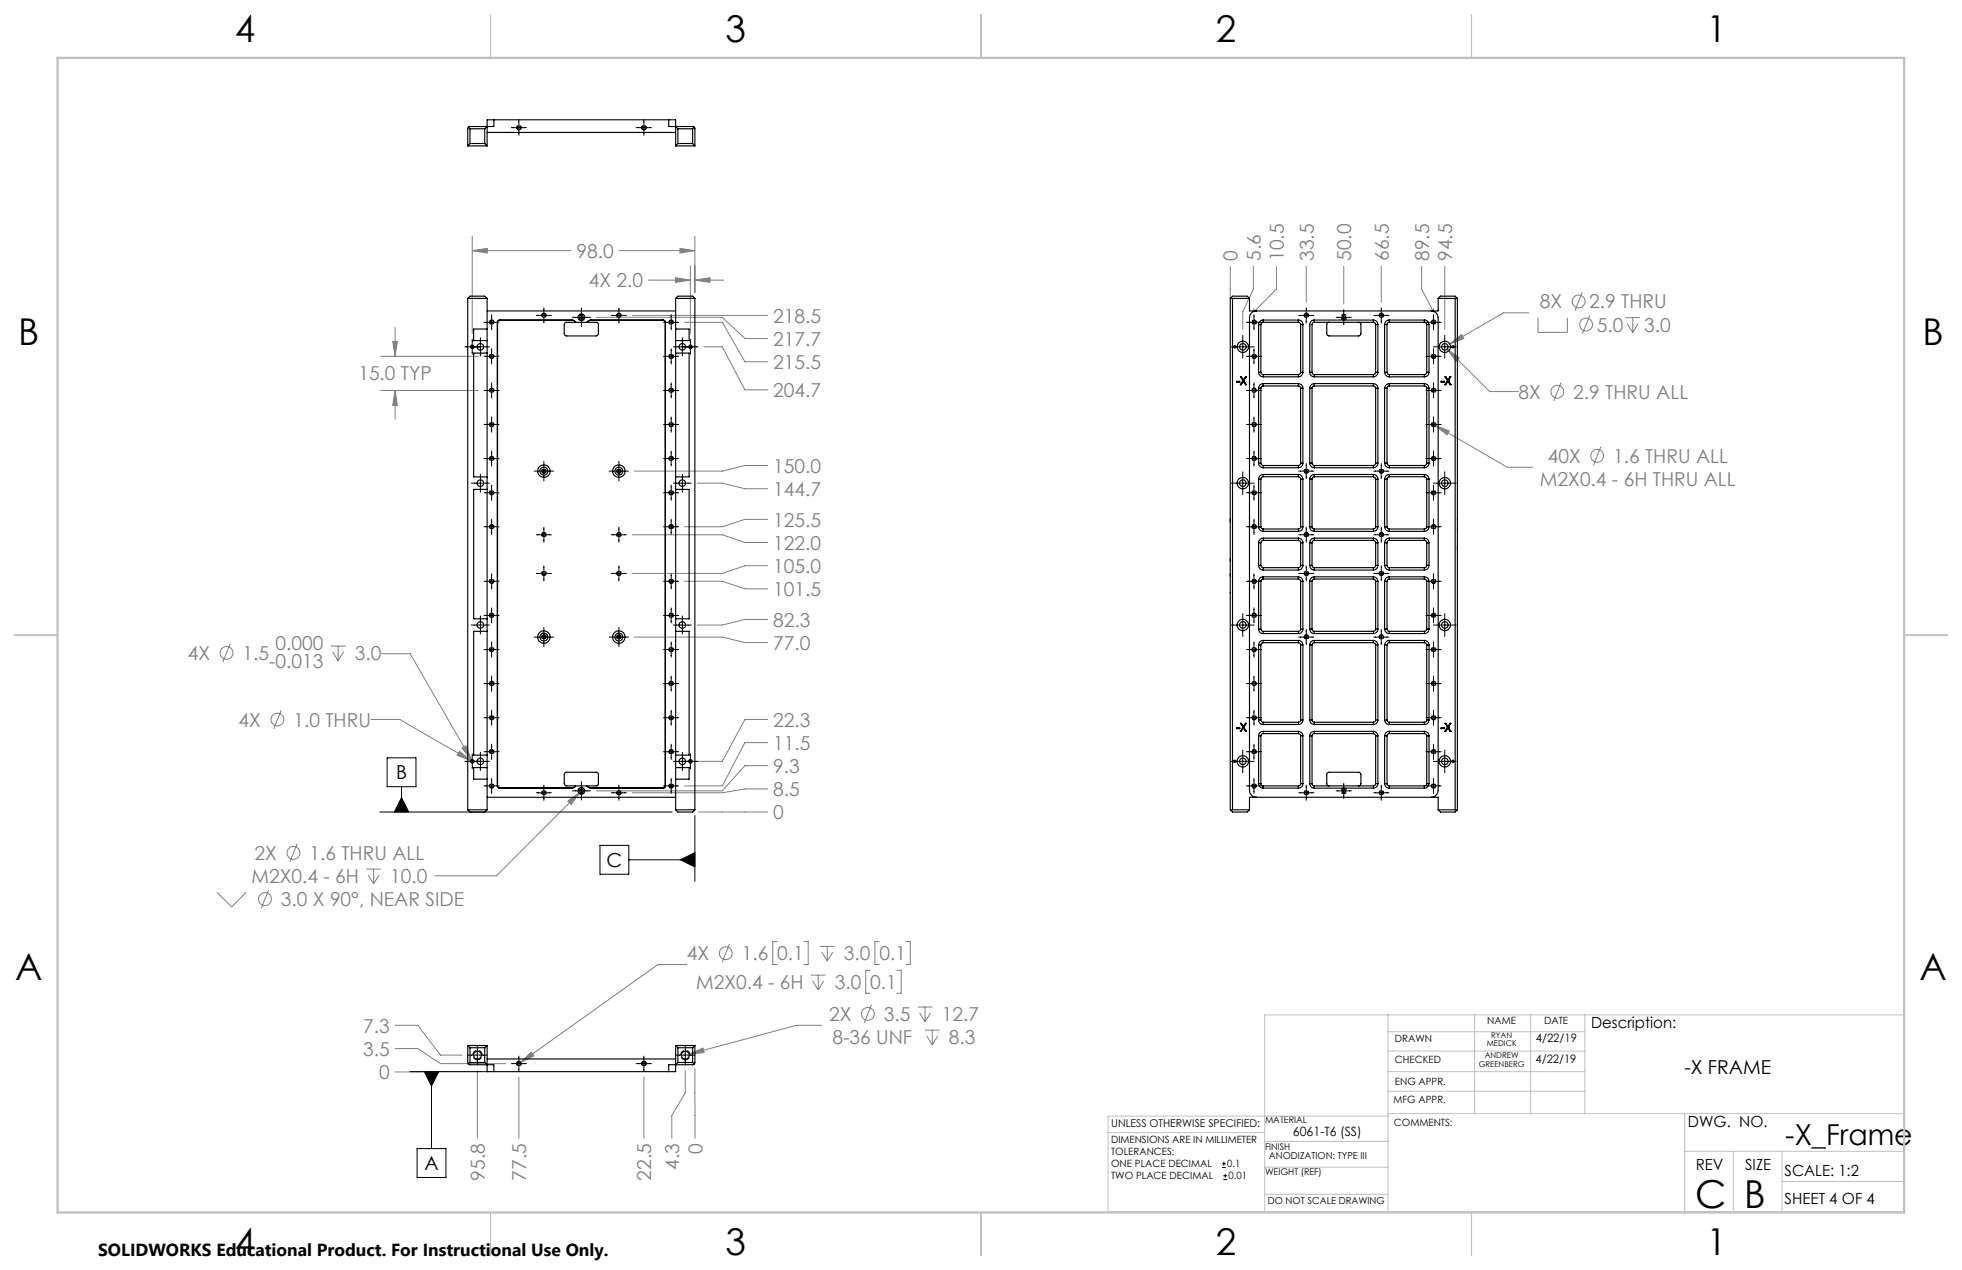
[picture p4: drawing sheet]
<svg xmlns="http://www.w3.org/2000/svg" width="432mm" height="279mm" viewBox="0 0 432 279" stroke-linecap="round" stroke-linejoin="round" font-family="sans-serif">
<defs><g id="words">
<g font-size="8.5">
<text x="373.1" y="265.8">C</text>
<text x="383.8" y="265.7">B</text>
</g>
<g font-size="8.1">
<text x="51.7" y="9.3">4</text>
<text x="159.7" y="9.3">3</text>
<text x="267.6" y="9.3">2</text>
<text x="375.6" y="9.3">1</text>
<text x="4" y="76">B</text>
<text x="423.1" y="76">B</text>
<text x="3.3" y="215.7">A</text>
<text x="422.4" y="215.7">A</text>
<text x="51.7" y="276">4</text>
<text x="159.7" y="276">3</text>
<text x="267.6" y="276">2</text>
<text x="375.6" y="276">1</text>
</g>
<text font-size="6.3" x="392.9" y="251.9">-X_Frame</text>
<g font-size="4.2" fill="#808080">
<text x="126.9" y="56.7">98.0</text>
<text x="272.4" y="57.4" transform="rotate(-90 272.4 57.4)">0</text>
<text x="277.5" y="57.4" transform="rotate(-90 277.5 57.4)">5.6</text>
<text x="282.5" y="57.4" transform="rotate(-90 282.5 57.4)">10.5</text>
<text x="289.1" y="57.4" transform="rotate(-90 289.1 57.4)">33.5</text>
<text x="297.4" y="57.4" transform="rotate(-90 297.4 57.4)">50.0</text>
<text x="305.6" y="57.4" transform="rotate(-90 305.6 57.4)">66.5</text>
<text x="314.5" y="57.4" transform="rotate(-90 314.5 57.4)">89.5</text>
<text x="319.6" y="57.4" transform="rotate(-90 319.6 57.4)">94.5</text>
<text x="129.6" y="63.2">4X 2.0</text>
<text x="170.1" y="71">218.5</text>
<text x="338.9" y="67.8">8X</text>
<text x="349.8" y="67.8">2.9 THRU</text>
<text x="170.1" y="76.1">217.7</text>
<text x="351.4" y="72.9">5.0</text>
<text x="361.8" y="72.9">3.0</text>
<text x="78.9" y="83.7">15.0 TYP</text>
<text x="170.1" y="81.2">215.5</text>
<text x="170.1" y="87.3">204.7</text>
<text x="334.2" y="87.7">8X</text>
<text x="346.3" y="87.7">2.9 THRU ALL</text>
<text x="340.6" y="101.8">40X</text>
<text x="355" y="101.8">1.6 THRU ALL</text>
<text x="170.1" y="104">150.0</text>
<text x="338.9" y="106.9">M2X0.4 - 6H THRU ALL</text>
<text x="170.1" y="109.1">144.7</text>
<text x="170.1" y="115.8">125.5</text>
<text x="170.1" y="120.9">122.0</text>
<text x="170.1" y="126">105.0</text>
<text x="170.1" y="131.1">101.5</text>
<text x="170.1" y="137.9">82.3</text>
<text x="60.6" y="142.9">0.000</text>
<text x="170.1" y="142.9">77.0</text>
<text x="41.3" y="145.2">4X</text>
<text x="53.4" y="145.2">1.5</text>
<text x="59.2" y="147">-0.013</text>
<text x="78.1" y="145.2">3.0</text>
<text x="52.5" y="159.8">4X</text>
<text x="64.6" y="159.8">1.0 THRU</text>
<text x="170.1" y="159.9">22.3</text>
<text x="170.1" y="165">11.5</text>
<text x="170.1" y="170">9.3</text>
<text x="170.1" y="175.1">8.5</text>
<text x="170.1" y="180.2">0</text>
<text x="56" y="189.2">2X</text>
<text x="68.1" y="189.2">1.6 THRU ALL</text>
<text x="55.3" y="194.3">M2X0.4 - 6H</text>
<text x="85.9" y="194.3">10.0</text>
<text x="61.8" y="199.3">3.0 X 90°, NEAR SIDE</text>
<text x="151.2" y="211.2">4X</text>
<text x="163.2" y="211.2">1.6</text>
<text x="171" y="211.2">0.1</text>
<text x="185.7" y="211.2">3.0</text>
<text x="193.5" y="211.2">0.1</text>
<text x="153.2" y="217.6">M2X0.4 - 6H</text>
<text x="183.7" y="217.6">3.0</text>
<text x="191.5" y="217.6">0.1</text>
<text x="79.9" y="227.2">7.3</text>
<text x="182.5" y="224.6">2X</text>
<text x="194.5" y="224.6">3.5</text>
<text x="207.3" y="224.6">12.7</text>
<text x="79.9" y="232.3">3.5</text>
<text x="183.2" y="229.7">8-36 UNF</text>
<text x="208.8" y="229.7">8.3</text>
<text x="83.4" y="237.4">0</text>
<text x="149.5" y="257.4" transform="rotate(-90 149.5 257.4)">4.3</text>
<text x="154.6" y="253.9" transform="rotate(-90 154.6 253.9)">0</text>
<text x="106.7" y="259.8" transform="rotate(-90 106.7 259.8)">95.8</text>
<text x="115.8" y="259.8" transform="rotate(-90 115.8 259.8)">77.5</text>
<text x="143.3" y="259.8" transform="rotate(-90 143.3 259.8)">22.5</text>
</g>
<g font-size="4.2">
<text x="87.2" y="171.5">B</text>
<text x="133.5" y="190.7">C</text>
<text x="370.7" y="236.2">-X FRAME</text>
<text x="93.4" y="257.5">A</text>
</g>
<text font-size="3.8" x="21.6" y="276.3">SOLIDWORKS Educational Product. For Instructional Use Only.</text>
<g font-size="3.4">
<text x="350.2" y="226.2">Description:</text>
<text x="371.5" y="247.9">DWG. NO.</text>
<text x="373.2" y="257.5">REV</text>
<text x="384.1" y="257.5">SIZE</text>
<text x="392.8" y="258.7">SCALE: 1:2</text>
<text x="392.8" y="264.9">SHEET 4 OF 4</text>
</g>
<text font-size="2.8" x="284.5" y="250">6061-T6 (SS)</text>
<g font-size="2.5">
<text x="338" y="233.8">4/22/19</text>
<text x="338" y="229.2">4/22/19</text>
</g>
<text font-size="2.4" x="244.5" y="247.8">UNLESS OTHERWISE SPECIFIED:</text>
<g font-size="2.2">
<text x="327.3" y="225.4">NAME</text>
<text x="339.8" y="225.4">DATE</text>
<text x="307" y="233.8">CHECKED</text>
<text x="307" y="229.3">DRAWN</text>
<text x="307" y="238.6">ENG APPR.</text>
<text x="306.7" y="242.7">MFG APPR.</text>
<text x="244.5" y="251.5">DIMENSIONS ARE IN MILLIMETER</text>
<text x="306.8" y="247.7">COMMENTS:</text>
<text x="244.5" y="254.2">TOLERANCES:</text>
<text x="244.5" y="256.8">ONE PLACE DECIMAL</text>
<text x="270.1" y="256.8">0.1</text>
<text x="244.5" y="259.5">TWO PLACE DECIMAL</text>
<text x="270.4" y="259.5">0.01</text>
</g>
<g font-size="2.1">
<text x="279.3" y="255">ANODIZATION: TYPE III</text>
<text x="279" y="264.9">DO NOT SCALE DRAWING</text>
</g>
<g font-size="2">
<text x="278.4" y="247.1">MATERIAL</text>
<text x="278.4" y="253">FINISH</text>
<text x="278.4" y="258.5">WEIGHT (REF)</text>
</g>
<g font-size="1.8">
<text x="326.8" y="232.9">ANDREW</text>
<text x="327.2" y="230">MEDICK</text>
<text x="328.2" y="228.3">RYAN</text>
<text x="325.4" y="234.6">GREENBERG</text>
</g>
</g></defs>
<g fill="none" stroke="#808080" stroke-width=".22">
<path d="M103.9 55.1l3.3-.5v1.1zM103.9 52v21.4M103.9 55.1h21.8M136.2 55.1h16.7M149.6 54.6l3.3 .5-3.3 .6zM151.9 58.5v14.9M152.9 52v12.4M270.8 58.6v7.1M275.8 58.6v5l-2.3 5v3.9M280.9 58.6v5l-4.9 5v-.7M287.5 58.6v7.9M295.7 58.6v8.3"/>
<path d="M304 58.6v7.9M312.9 58.6v5l2.6 5v-.7M318 58.6v13.9M83.8 78.4h21.5M86.4 75.1h1.1l-.5 3.3zM87 72v6.4M131.2 69.8h27.8l4.9 4.7h5M139.1 69.4h29.8M142.7 61.6h9.2M148.7 61.1l3.2 .5-3.2 .5zM150.6 70.9h8.4l4.9 8.7h5M152.9 61.6l3.3-.5v1z"/>
<path d="M152.9 61.6h6.4M154.9 76.3h4.1l4.9 9.5h5M318.5 76.8l2.7 2-.7 .7zM318.5 76.8l9.3 9.3h6.4M319.1 75.7l2.6-2.1 .5 .9zM336.4 68.8h-5.5l-11.8 6.9M338.5 69.9v3.2h6.4v-3.2M348.2 64.3l-1.6 4M349.9 69.4l-1.6 4M357.7 69.9h3.2M358.1 71.2l1.2 1.9M359.3 69.9v3.2"/>
<path d="M360.5 71.2l-1.2 1.9M83.8 85.9h21.5M87 85.9l.5 3.3h-1.1zM87 85.9v6.4M315.8 93.6l3.1 1.2-.4 .9zM315.8 93.6l16 9.2h5.5M343.5 84.2l-1.6 4M352.3 98.3l-1.6 4M139.1 117.7h19.9l4.9 1.6h5M153.4 106.3h5.6l4.9 1.2h5M168.9 114.3h-5l-4.9 1.6h-8.4M168.9 102.4h-5l-4.9 1.2h-19.4"/>
<path d="M150.6 127.9h8.4l4.9 1.6h5M168.9 124.5h-5l-4.9 1.7h-19.9M168.9 136.3h-5l-4.9 1.2h-5.6M50.7 141.6l-1.7 4.1M61.9 156.3l-1.6 4M72.8 142.1h3.2M73.2 143.4l1.2 1.9M74.4 142.1v3.2M75.6 143.4l-1.2 1.9M81.6 158.3h6.4l15.7 9.1M83.9 143.8h6.4l13.5 23.4M139.6 140.2h19.4l4.9 1.2h5"/>
<path d="M168.9 158.3h-5l-4.9 9.2h-5.6M101.1 165.3l2.6 2.1-3.1-1.2zM101.7 164.6l.9-.5 1.2 3.1zM125 176.2l2.7-1.9-2 2.7zM127.7 174.3l-18.4 18.4h-13.6M153.7 178.6h15.2M168.9 173.6h-5l-4.9 .8h-19.9M168.9 168.5h-5l-4.9 5.5h-27.8M168.9 163.4h-5l-4.9 9.5h-8.4M47.7 196.3l3.3 3.2 3.2-3.2M59.1 195.8l-1.6 4M65.4 185.6l-1.6 4.1"/>
<path d="M80.6 191.2h3.2M81 192.5l1.2 1.9M82.2 191.2v3.2M83.4 192.5l-1.2 1.9M151.2 212.2h-6.4l-30.3 21.6M160.5 207.7l-1.6 4M171 207.2h-.9v5h.9M176.9 207.2h1v5h-1M178.4 214.5h3.3M178.9 215.8l1.2 2M180.1 214.5v3.3M180.4 208.2h3.3"/>
<path d="M180.8 209.5l1.3 1.9M181.3 215.8l-1.2 2M182.1 208.2v3.2M183.3 209.5l-1.2 1.9M191.5 213.5h-1v5h1M193.5 207.2h-1v5h1M197.4 213.5h.9v5h-.9M199.4 207.2h.9v5h-.9M87 230.7h4.9l5 3.3h14.4M87 225.6h4.9l5 6.5h4.8M105.1 235.5v14.9M105.9 235.8h-18.9"/>
<path d="M114.2 237v13.4M114.5 233.8l2.4-2.3 .6 .8zM141.7 237v13.4M150.8 235.5v4.9l-3 5v5M151.7 231.9l3-1.3 .3 1zM152.9 235l.1 15.4M180.8 225.6h-5.5l-23.6 6.3M191.8 221.1l-1.6 4M202 221.5h3.2M202.4 222.8l1.2 2M203.6 226.6h3.2M203.6 221.5v3.3"/>
<path d="M204 227.9l1.2 2M204.8 222.8l-1.2 2M205.2 226.6v3.3M206.4 227.9l-1.2 2"/>
<circle cx="347.4" cy="66.3" r="1.42"/>
<circle cx="349.1" cy="71.4" r="1.41"/>
<circle cx="342.8" cy="86.2" r="1.41"/>
<circle cx="351.5" cy="100.3" r="1.42"/>
<circle cx="49.9" cy="143.6" r="1.4"/>
<circle cx="61.1" cy="158.3" r="1.41"/>
<circle cx="58.3" cy="197.8" r="1.41"/>
<circle cx="64.6" cy="187.6" r="1.42"/>
<circle cx="159.7" cy="209.7" r="1.41"/>
<circle cx="191" cy="223.1" r="1.41"/>
</g>
<g fill="none" stroke="#000" stroke-width=".22">
<path d="M112.5 28.1h3.4M114.2 26.4v3.4M140 28.1h3.4M141.7 26.4v3.4M102.3 76.3h5.4M103.9 74.6v3.3M103.9 75.9l-.2 .1-.1 .3M104.3 76.3l-.2 .4h-.2M105.7 74.3v4M106.5 70.9h3.4M106.5 78.4h3.4M108.2 69.2v3.4"/>
<path d="M108.2 76.7v3.4M118 69.4h3.4M119.7 67.7v3.4M125.9 69.8h4.1M128 67.8v4M134.5 69.4h3.4M136.2 67.7v3.4M146 70.9h3.4M146 78.4h3.4M147.7 69.2v3.4M147.7 76.7v3.4M148.2 76.3h5.4"/>
<path d="M150.2 74.3v4M151.9 74.6v3.3M151.9 75.9l-.3 .4M152.3 76.3l-.1 .3-.3 .1M271 76.3h5M273.5 73.8v5M274.3 70.9h3.4M274.3 78.4h3.4M276 69.2v3.4M276 76.7v3.4M285.8 69.4h3.4M287.5 67.7v3.4"/>
<path d="M294.1 69.8h3.3M295.7 68.1v3.4M302.3 69.4h3.4M304 67.7v3.4M313.8 70.9h3.4M313.8 78.4h3.4M315.5 76.3h5M315.5 69.2v3.4M315.5 76.7v3.4M318 73.8v5M106.5 85.9h3.4M106.5 93.4h3.4"/>
<path d="M108.2 84.2v3.4M108.2 91.7v3.4M108.2 99.2v3.4M146 85.9h3.4M146 93.4h3.4M147.7 84.2v3.4M147.7 91.7v3.4M147.7 99.2v3.4M274.3 85.9h3.4M274.3 93.4h3.4M276 84.2v3.4M276 91.7v3.4"/>
<path d="M276 99.2v3.4M313.8 85.9h3.4M313.8 93.4h3.4M315.5 84.2v3.4M315.5 91.7v3.4M315.5 99.2v3.4M103.7 106.3h4M105.7 104.3v4M106.5 100.9h3.4M106.5 115.9h3.4M106.5 108.4h3.4M108.2 106.7v3.4"/>
<path d="M108.2 114.2v3.4M117.5 103.6h4.3M118 117.7h3.4M119.7 101.5v4.3M119.7 116v3.3M134.1 103.6h4.2M134.5 117.7h3.4M136.2 101.5v4.3M136.2 116v3.3M146 100.9h3.4M146 115.9h3.4M146 108.4h3.4"/>
<path d="M147.7 106.7v3.4M147.7 114.2v3.4M148.2 106.3h4M150.2 104.3v4M271 106.3h5M273.5 103.8v5M274.3 100.9h3.4M274.3 115.9h3.4M274.3 108.4h3.4M276 106.7v3.4M276 114.2v3.4M285.8 117.7h3.4"/>
<path d="M285.8 103.6h3.4M287.5 102v3.3M287.5 116v3.3M302.3 117.7h3.4M302.3 103.6h3.4M304 102v3.3M304 116v3.3M313.8 100.9h3.4M313.8 115.9h3.4M313.8 108.4h3.4M315.5 106.3h5M315.5 106.7v3.4"/>
<path d="M315.5 114.2v3.4M318 103.8v5M103.7 137.5h4M105.7 135.5v4M106.5 127.9h3.4M106.5 135.4h3.4M108.2 126.2v3.4M108.2 133.7v3.4M118 126.2h3.4M119.7 124.5v3.3M119.7 138v4.3M134.5 126.2h3.4"/>
<path d="M136.2 124.5v3.3M136.2 138v4.3M146 127.9h3.4M146 135.4h3.4M147.7 126.2v3.4M147.7 133.7v3.4M148.2 137.5h4M150.2 135.5v4M271 137.5h5M273.5 135v5M274.3 127.9h3.4M274.3 135.4h3.4"/>
<path d="M276 126.2v3.4M276 133.7v3.4M285.8 126.2h3.4M287.5 124.5v3.3M287.5 138.5v3.3M302.3 126.2h3.4M304 124.5v3.3M304 138.5v3.3M313.8 127.9h3.4M313.8 135.4h3.4M315.5 137.5h5M315.5 126.2v3.4"/>
<path d="M315.5 133.7v3.4M318 135v5M106.5 157.9h3.4M106.5 142.9h3.4M106.5 150.4h3.4M108.2 141.2v3.4M108.2 148.7v3.4M108.2 156.2v3.4M117.5 140.2h4.3M134.1 140.2h4.2M146 157.9h3.4M146 142.9h3.4"/>
<path d="M146 150.4h3.4M147.7 141.2v3.4M147.7 148.7v3.4M147.7 156.2v3.4M274.3 157.9h3.4M274.3 142.9h3.4M274.3 150.4h3.4M276 141.2v3.4M276 148.7v3.4M276 156.2v3.4M285.8 140.2h3.4M302.3 140.2h3.4"/>
<path d="M313.8 157.9h3.4M313.8 142.9h3.4M313.8 150.4h3.4M315.5 141.2v3.4M315.5 148.7v3.4M315.5 156.2v3.4M83.6 178.6h64.3M85.2 166.7h6.3v6.4h-6.3zM88.4 175.5l1.6 3.1h-3.2zM88.4 173.1v5.5M102.3 167.5h5.4M103.9 165.8v3.4"/>
<path d="M103.9 167.1l-.2 .1-.1 .3M104.3 167.5l-.4 .4M105.7 165.5v4M106.5 172.9h3.4M106.5 165.4h3.4M108.2 163.7v3.4M108.2 171.2v3.4M118 174.4h3.4M119.7 172.7v3.4M125.9 174h4.1M128 172v4M134.5 174.4h3.4"/>
<path d="M136.2 172.7v3.4M146 172.9h3.4M146 165.4h3.4M147.7 163.7v3.4M147.7 171.2v3.4M148.2 167.5h5.4M150.2 165.5v4M151.9 165.8v3.4M151.9 167.1l-.3 .4M152.3 167.5l-.4 .4M152.9 179.4v14.5M271 167.5h5"/>
<path d="M273.5 165v5M274.3 172.9h3.4M274.3 165.4h3.4M276 163.7v3.4M276 171.2v3.4M285.8 174.4h3.4M287.5 172.7v3.4M294.1 174h3.3M295.7 172.3v3.4M302.3 174.4h3.4M304 172.7v3.4M313.8 172.9h3.4"/>
<path d="M313.8 165.4h3.4M315.5 167.5h5M315.5 163.7v3.4M315.5 171.2v3.4M318 165v5M132 186h6.4v6.3h-6.4zM138.4 189.2h14.5M149.8 189.2l3.1-1.6v3.1zM90.2 235.8h17.2M93.4 235.8h3.2l-1.6 3.1zM95 235.8v16.9M102.9 232.1h4.3"/>
<path d="M105.1 230v4.3M112.5 234h3.4M114.2 232.3v3.4M140 234h3.4M141.7 232.3v3.4M148.7 232.1h4.3M150.8 230v4.3M91.8 252.7h6.3v6.3h-6.3zM269 256.9h.8M269 256h.8M269.2 259.5h.9M269.2 258.7h.9"/>
<path d="M269.3 255.6v.8M269.7 258.3v.8"/>
</g>
<path d="M105.1 233.2a1.04 1.04 0 0 1-.9-1.6 1.04 1.04 0 0 1 1.7-.1 1.04 1.04 0 0 1-.7 1.6l-.1 .1M150.8 233.2a1.04 1.04 0 0 1-.9-1.6 1.04 1.04 0 0 1 1.8-.1 1.04 1.04 0 0 1-.7 1.6l-.2 .1" fill="none" stroke="#000" stroke-width=".22" stroke-dasharray="1.3 .6" stroke-dashoffset=".2" stroke-linecap="butt"/>
<g fill="none" stroke="#000" stroke-width=".22" stroke-dasharray="1.3 .6" stroke-linecap="butt">
<path d="M114.2 28.6a.5 .5 0 0 1-.4-.7 .5 .5 0 0 1 .8-.1 .5 .5 0 0 1-.3 .8h-.1M114.2 28.6a.5 .5 0 0 0 .5-.7 .5 .5 0 0 0-.9-.1 .5 .5 0 0 0 .3 .8h.1M141.7 28.6a.5 .5 0 0 1-.4-.7 .5 .5 0 0 1 .8-.1 .5 .5 0 0 1-.3 .8h-.1M141.7 28.6a.5 .5 0 0 0 .5-.7 .5 .5 0 0 0-.9-.1 .5 .5 0 0 0 .3 .8h.1M108.2 70.4a.5 .5 0 0 0-.4 .7 .5 .5 0 0 0 .8 .1 .5 .5 0 0 0-.3-.8h-.1M108.2 78.9a.5 .5 0 0 1-.4-.7 .5 .5 0 0 1 .8-.1 .5 .5 0 0 1-.3 .8h-.1M119.7 68.9a.5 .5 0 0 0-.4 .7 .5 .5 0 0 0 .8 .1 .5 .5 0 0 0-.3-.8h-.1M136.2 68.9a.5 .5 0 0 0-.4 .7 .5 .5 0 0 0 .8 .1 .5 .5 0 0 0-.3-.8h-.1M147.7 70.4a.5 .5 0 0 0-.4 .7 .5 .5 0 0 0 .8 .1 .5 .5 0 0 0-.3-.8h-.1M147.7 78.9a.5 .5 0 0 1-.4-.7 .5 .5 0 0 1 .8-.1 .5 .5 0 0 1-.3 .8h-.1M276 70.4a.5 .5 0 0 1 .5 .7 .5 .5 0 0 1-.9 .1 .5 .5 0 0 1 .3-.8h.1M276 78.9a.5 .5 0 0 0 .5-.7 .5 .5 0 0 0-.9-.1 .5 .5 0 0 0 .3 .8h.1"/>
<path d="M287.5 68.9a.5 .5 0 0 1 .5 .7 .5 .5 0 0 1-.9 .1 .5 .5 0 0 1 .3-.8h.1M304 68.9a.5 .5 0 0 1 .5 .7 .5 .5 0 0 1-.9 .1 .5 .5 0 0 1 .3-.8h.1M315.5 70.4a.5 .5 0 0 1 .5 .7 .5 .5 0 0 1-.9 .1 .5 .5 0 0 1 .3-.8h.1M315.5 78.9a.5 .5 0 0 0 .5-.7 .5 .5 0 0 0-.9-.1 .5 .5 0 0 0 .3 .8h.1M108.2 85.4a.5 .5 0 0 0-.4 .7 .5 .5 0 0 0 .8 .1 .5 .5 0 0 0-.3-.8h-.1M108.2 93.9a.5 .5 0 0 1-.4-.7 .5 .5 0 0 1 .8-.1 .5 .5 0 0 1-.3 .8h-.1M147.7 85.4a.5 .5 0 0 0-.4 .7 .5 .5 0 0 0 .8 .1 .5 .5 0 0 0-.3-.8h-.1M147.7 93.9a.5 .5 0 0 1-.4-.7 .5 .5 0 0 1 .8-.1 .5 .5 0 0 1-.3 .8h-.1M276 85.4a.5 .5 0 0 1 .5 .7 .5 .5 0 0 1-.9 .1 .5 .5 0 0 1 .3-.8h.1M276 93.9a.5 .5 0 0 0 .5-.7 .5 .5 0 0 0-.9-.1 .5 .5 0 0 0 .3 .8h.1M315.5 85.4a.5 .5 0 0 1 .5 .7 .5 .5 0 0 1-.9 .1 .5 .5 0 0 1 .3-.8h.1M315.5 93.9a.5 .5 0 0 0 .5-.7 .5 .5 0 0 0-.9-.1 .5 .5 0 0 0 .3 .8h.1"/>
<path d="M108.2 100.4a.5 .5 0 0 0-.4 .7 .5 .5 0 0 0 .8 .1 .5 .5 0 0 0-.3-.8h-.1M108.2 115.4a.5 .5 0 0 0-.4 .7 .5 .5 0 0 0 .8 .1 .5 .5 0 0 0-.3-.8h-.1M108.2 108.9a.5 .5 0 0 1-.4-.7 .5 .5 0 0 1 .8-.1 .5 .5 0 0 1-.3 .8h-.1M119.7 117.1a.5 .5 0 0 0-.4 .8 .5 .5 0 0 0 .8 0 .5 .5 0 0 0-.3-.8h-.1M119.7 104.1a.5 .5 0 0 1-.4-.7 .5 .5 0 0 1 .8-.1 .5 .5 0 0 1-.3 .8h-.1M136.2 117.1a.5 .5 0 0 0-.4 .8 .5 .5 0 0 0 .8 0 .5 .5 0 0 0-.3-.8h-.1M136.2 104.1a.5 .5 0 0 1-.4-.7 .5 .5 0 0 1 .8-.1 .5 .5 0 0 1-.3 .8h-.1M147.7 100.4a.5 .5 0 0 0-.4 .7 .5 .5 0 0 0 .8 .1 .5 .5 0 0 0-.3-.8h-.1M147.7 115.4a.5 .5 0 0 0-.4 .7 .5 .5 0 0 0 .8 .1 .5 .5 0 0 0-.3-.8h-.1M147.7 108.9a.5 .5 0 0 1-.4-.7 .5 .5 0 0 1 .8-.1 .5 .5 0 0 1-.3 .8h-.1M276 100.4a.5 .5 0 0 1 .5 .7 .5 .5 0 0 1-.9 .1 .5 .5 0 0 1 .3-.8h.1M276 115.4a.5 .5 0 0 1 .5 .7 .5 .5 0 0 1-.9 .1 .5 .5 0 0 1 .3-.8h.1"/>
<path d="M276 108.9a.5 .5 0 0 0 .5-.7 .5 .5 0 0 0-.9-.1 .5 .5 0 0 0 .3 .8h.1M287.5 117.1a.5 .5 0 0 1 .5 .8 .5 .5 0 0 1-.9 0 .5 .5 0 0 1 .3-.8h.1M287.5 104.1a.5 .5 0 0 0 .5-.7 .5 .5 0 0 0-.9-.1 .5 .5 0 0 0 .3 .8h.1M304 117.1a.5 .5 0 0 1 .5 .8 .5 .5 0 0 1-.9 0 .5 .5 0 0 1 .3-.8h.1M304 104.1a.5 .5 0 0 0 .5-.7 .5 .5 0 0 0-.9-.1 .5 .5 0 0 0 .3 .8h.1M315.5 100.4a.5 .5 0 0 1 .5 .7 .5 .5 0 0 1-.9 .1 .5 .5 0 0 1 .3-.8h.1M315.5 115.4a.5 .5 0 0 1 .5 .7 .5 .5 0 0 1-.9 .1 .5 .5 0 0 1 .3-.8h.1M315.5 108.9a.5 .5 0 0 0 .5-.7 .5 .5 0 0 0-.9-.1 .5 .5 0 0 0 .3 .8h.1M108.2 128.4a.5 .5 0 0 0 .5-.7 .5 .5 0 0 0-.9-.1 .5 .5 0 0 0 .3 .8h.1M108.2 134.9a.5 .5 0 0 1 .5 .7 .5 .5 0 0 1-.9 .1 .5 .5 0 0 1 .3-.8h.1M119.7 126.6a.5 .5 0 0 0 .5-.7 .5 .5 0 0 0-.9-.1 .5 .5 0 0 0 .3 .8h.1M119.7 139.6a.5 .5 0 0 1 .5 .8 .5 .5 0 0 1-.9 0 .5 .5 0 0 1 .3-.8h.1"/>
<path d="M136.2 126.6a.5 .5 0 0 0 .5-.7 .5 .5 0 0 0-.9-.1 .5 .5 0 0 0 .3 .8h.1M136.2 139.6a.5 .5 0 0 1 .5 .8 .5 .5 0 0 1-.9 0 .5 .5 0 0 1 .3-.8h.1M147.7 128.4a.5 .5 0 0 0 .5-.7 .5 .5 0 0 0-.9-.1 .5 .5 0 0 0 .3 .8h.1M147.7 134.9a.5 .5 0 0 1 .5 .7 .5 .5 0 0 1-.9 .1 .5 .5 0 0 1 .3-.8h.1M276 128.4a.5 .5 0 0 1-.4-.7 .5 .5 0 0 1 .8-.1 .5 .5 0 0 1-.3 .8h-.1M276 134.9a.5 .5 0 0 0-.4 .7 .5 .5 0 0 0 .8 .1 .5 .5 0 0 0-.3-.8h-.1M287.5 126.6a.5 .5 0 0 1-.4-.7 .5 .5 0 0 1 .8-.1 .5 .5 0 0 1-.3 .8h-.1M287.5 139.6a.5 .5 0 0 0-.4 .8 .5 .5 0 0 0 .8 0 .5 .5 0 0 0-.3-.8h-.1M304 126.6a.5 .5 0 0 1-.4-.7 .5 .5 0 0 1 .8-.1 .5 .5 0 0 1-.3 .8h-.1M304 139.6a.5 .5 0 0 0-.4 .8 .5 .5 0 0 0 .8 0 .5 .5 0 0 0-.3-.8h-.1M315.5 128.4a.5 .5 0 0 1-.4-.7 .5 .5 0 0 1 .8-.1 .5 .5 0 0 1-.3 .8h-.1M315.5 134.9a.5 .5 0 0 0-.4 .7 .5 .5 0 0 0 .8 .1 .5 .5 0 0 0-.3-.8h-.1"/>
<path d="M108.2 158.4a.5 .5 0 0 0 .5-.7 .5 .5 0 0 0-.9-.1 .5 .5 0 0 0 .3 .8h.1M108.2 143.4a.5 .5 0 0 0 .5-.7 .5 .5 0 0 0-.9-.1 .5 .5 0 0 0 .3 .8h.1M108.2 149.9a.5 .5 0 0 1 .5 .7 .5 .5 0 0 1-.9 .1 .5 .5 0 0 1 .3-.8h.1M147.7 158.4a.5 .5 0 0 0 .5-.7 .5 .5 0 0 0-.9-.1 .5 .5 0 0 0 .3 .8h.1M147.7 143.4a.5 .5 0 0 0 .5-.7 .5 .5 0 0 0-.9-.1 .5 .5 0 0 0 .3 .8h.1M147.7 149.9a.5 .5 0 0 1 .5 .7 .5 .5 0 0 1-.9 .1 .5 .5 0 0 1 .3-.8h.1M276 158.4a.5 .5 0 0 1-.4-.7 .5 .5 0 0 1 .8-.1 .5 .5 0 0 1-.3 .8h-.1M276 143.4a.5 .5 0 0 1-.4-.7 .5 .5 0 0 1 .8-.1 .5 .5 0 0 1-.3 .8h-.1M276 149.9a.5 .5 0 0 0-.4 .7 .5 .5 0 0 0 .8 .1 .5 .5 0 0 0-.3-.8h-.1M315.5 158.4a.5 .5 0 0 1-.4-.7 .5 .5 0 0 1 .8-.1 .5 .5 0 0 1-.3 .8h-.1M315.5 143.4a.5 .5 0 0 1-.4-.7 .5 .5 0 0 1 .8-.1 .5 .5 0 0 1-.3 .8h-.1M315.5 149.9a.5 .5 0 0 0-.4 .7 .5 .5 0 0 0 .8 .1 .5 .5 0 0 0-.3-.8h-.1"/>
<path d="M108.2 173.4a.5 .5 0 0 0 .5-.7 .5 .5 0 0 0-.9-.1 .5 .5 0 0 0 .3 .8h.1M108.2 164.9a.5 .5 0 0 1 .5 .7 .5 .5 0 0 1-.9 .1 .5 .5 0 0 1 .3-.8h.1M119.7 174.9a.5 .5 0 0 0 .5-.7 .5 .5 0 0 0-.9-.1 .5 .5 0 0 0 .3 .8h.1M136.2 174.9a.5 .5 0 0 0 .5-.7 .5 .5 0 0 0-.9-.1 .5 .5 0 0 0 .3 .8h.1M147.7 173.4a.5 .5 0 0 0 .5-.7 .5 .5 0 0 0-.9-.1 .5 .5 0 0 0 .3 .8h.1M147.7 164.9a.5 .5 0 0 1 .5 .7 .5 .5 0 0 1-.9 .1 .5 .5 0 0 1 .3-.8h.1M276 173.4a.5 .5 0 0 1-.4-.7 .5 .5 0 0 1 .8-.1 .5 .5 0 0 1-.3 .8h-.1M276 164.9a.5 .5 0 0 0-.4 .7 .5 .5 0 0 0 .8 .1 .5 .5 0 0 0-.3-.8h-.1M287.5 174.9a.5 .5 0 0 1-.4-.7 .5 .5 0 0 1 .8-.1 .5 .5 0 0 1-.3 .8h-.1M304 174.9a.5 .5 0 0 1-.4-.7 .5 .5 0 0 1 .8-.1 .5 .5 0 0 1-.3 .8h-.1M315.5 173.4a.5 .5 0 0 1-.4-.7 .5 .5 0 0 1 .8-.1 .5 .5 0 0 1-.3 .8h-.1M315.5 164.9a.5 .5 0 0 0-.4 .7 .5 .5 0 0 0 .8 .1 .5 .5 0 0 0-.3-.8h-.1"/>
<path d="M114.2 233.5a.5 .5 0 0 0-.4 .7 .5 .5 0 0 0 .8 .1 .5 .5 0 0 0-.3-.8h-.1M114.2 233.5a.5 .5 0 0 1 .5 .7 .5 .5 0 0 1-.9 .1 .5 .5 0 0 1 .3-.8h.1M141.7 233.5a.5 .5 0 0 0-.4 .7 .5 .5 0 0 0 .8 .1 .5 .5 0 0 0-.3-.8h-.1M141.7 233.5a.5 .5 0 0 1 .5 .7 .5 .5 0 0 1-.9 .1 .5 .5 0 0 1 .3-.8h.1"/>
</g>
<path d="M128 70.4a.65 .65 0 0 1-.6-.9 .65 .65 0 0 1 1.1-.1 .65 .65 0 0 1-.4 1h-.1M295.8 70.4a.65 .65 0 0 0 .5-.9 .65 .65 0 0 0-1.1-.1 .65 .65 0 0 0 .4 1h.2M128 173.3a.65 .65 0 0 1 .5 1 .65 .65 0 0 1-1.1 .1 .65 .65 0 0 1 .4-1.1h.2M295.8 173.3a.65 .65 0 0 0-.6 1 .65 .65 0 0 0 1.1 .1 .65 .65 0 0 0-.4-1.1h-.1" fill="none" stroke="#000" stroke-width=".22" stroke-dasharray="1.3 .6" stroke-dashoffset=".5" stroke-linecap="butt"/>
<path d="M418.9 223.3v43.3" fill="none" stroke="#c0c0c0" stroke-width=".22" stroke-dasharray="15.2 1.3 1.3 1.3" stroke-dashoffset="5"/>
<g fill="none" stroke="#c0c0c0" stroke-width=".22">
<path d="M305.5 223.3v43.3M305.5 235.8h43.3M305.5 231.2h43.3M305.5 227h43.3M324.5 223.3v21.7M336.9 223.3v21.7M348.8 223.3v21.7M243.9 249.2h34.4M278.3 256.8h27.2M278.3 251.1h27.3M305.5 245h113.4M305.5 240.1h43.3"/>
<path d="M305.5 245.5h-61.6v21.1h175M370.8 245v21.6M370.8 253.3h48.1M381.5 253.3v13.3M392.2 259.9h26.7M392.2 253.3v13.3M278.3 262.7h27.2M418.9 265.1v-41.8h-140.6v43.3"/>
</g>
<path d="M108 3.2v9.5M215.9 3.2v9.5M323.8 3.2v9.5M3.1 139.7h9.6M419.1 139.7h9.5M108 266.7v9.6M215.9 266.7v9.6M323.8 266.7v9.6" fill="none" stroke="#c0c0c0" stroke-width=".25"/>
<path d="M12.7 12.7h406.4v254h-406.4z" fill="none" stroke="#c0c0c0" stroke-width=".5"/>
<path d="M125 176.2l.7 .8 2-2.7zM86.4 75.1h1.1l-.5 3.3zM87 85.9l.5 3.3h-1.1zM152.9 61.6l3.3-.5v1zM148.7 61.1l3.2 .5-3.2 .5zM149.6 54.6l3.3 .5-3.3 .6zM103.9 55.1l3.3-.5v1.1zM101.7 164.6l2.1 2.6-1.2-3.1zM101.1 165.3l-.5 .9 3.1 1.2zM114.5 233.8l3-1.5-.6-.8zM151.7 231.9l3.3-.3-.3-1zM319.1 75.7l3.1-1.2-.5-.9zM315.8 93.6l2.7 2.1 .4-.9zM318.5 76.8l2 2.7 .7-.7z" fill="#808080"/>
<path d="M88.4 175.5l1.6 3.1h-3.2zM149.8 189.2l3.1 1.5v-3.1zM103.6 167.5l.3 .4v-.4zM103.9 167.1v.4h.4l-.1-.3zM103.6 76.3l.3 .4v-.4zM103.9 75.9v.4h.4l-.1-.3zM151.6 167.5l.3 .4v-.4zM151.9 167.1v.4h.4l-.1-.3zM151.6 76.3l.1 .3 .2 .1v-.4zM151.9 75.9v.4h.4l-.1-.3zM93.4 235.8l1.6 3.1 1.6-3.1z" fill="#000"/>
<g fill="none" stroke="#000" stroke-width=".25">
<path d="M102.9 32.1h4.3M103.1 28l-.2 .3v3.8M103.1 28l.3 .3M103.4 28.3v3.3M103.4 28.3h3.3M103.4 31.6h3.3M103.4 31.6l-.5 .5M106.7 28.3v3.3M106.7 31.6l.5 .5M107.2 27.8l-.5 .5M107.2 29.1h41.5M108.7 26.4v1.4h-5.3l-.3 .2"/>
<path d="M108.7 26.4h-1.5v5.7M108.7 26.4h38.5M147.2 26.4v1.4h5.3l.3 .2M147.2 26.4h1.5v5.7M148.7 27.8l.5 .5M148.7 32.1h4.2M149.2 28.3v3.3M149.2 31.6l-.5 .5M149.2 28.3h3.2M149.2 31.6h3.2M152.4 28.3v3.3M152.4 31.6l.5 .5"/>
<path d="M152.8 28l.1 .3v3.8M152.8 28l-.4 .3M102.9 65.7h4.3M102.9 65.7v112.5M102.9 65.7l.5-.5h3.3l.5 .5M107.2 77.7h-3v27.2h3M107.2 72.4h-3v2.5h3M107.2 65.7v112.5M107.2 68.4h41.5M109.4 70.9h.1M109.4 70.9v102M109.5 70.9v102"/>
<path d="M110 70.4l-.3 .1-.3 .4M110 70.4h.1M110 70.4l-.3 .1-.2 .4M110 70.4h15.8M125.8 70.4l.5 .1 .4 .4M125.8 70.4l.5 .2 .3 .3M125.8 70.4h.1M126.6 70.9h.1M129.2 70.9h.1M129.2 70.9l-4.8 .1-.2 .4 .1 2.3 .4 .2h6.5l.4-.1 .1-.3-.1-2.4-.3-.2h-2M130.1 70.4l-.5 .1-.4 .4M130.1 70.4h.1"/>
<path d="M130.1 70.4l-.5 .2-.3 .3M130.1 70.4h15.8M145.9 70.4l.5 .2v.3M145.9 70.4l.4 .3 .1 .2M145.9 70.4h.1M146.4 70.9h.1M146.4 70.9v102M148.7 72.4h3v2.5h-3M148.7 77.7h3v27.2h-3M148.7 65.7v112.5M148.7 65.7h4.2M148.7 65.7l.5-.5h3.2l.5 .5"/>
<path d="M152.9 65.7v112.5M270.9 65.5l.4 .2M270.9 65.5l-.1 .2v112.5l.1 .1M270.9 65.5l.4-.3h3.2l.5 .5M271.3 65.7h3.7M271.3 65.7v112.5M275 65.7v2.7h41.5v-2.7M276.5 68.4a1.51 1.51 0 0 0-1.5 1.5v104a1.57 1.57 0 0 0 1.5 1.5M277 71.4h.5M277 71.4v10.5M277.5 71.4v10.5M278 70.4a.96 .96 0 0 0-1 1"/>
<path d="M278 70.4v.5M278 70.9l-.4 .1-.1 .4M278 70.4h7.7M278 70.9h7.7M285.7 70.4a.96 .96 0 0 1 1 1M285.7 70.4v.5M285.7 70.9l.4 .1 .1 .4M286.2 71.4h.5M286.2 71.4v10.5M286.7 71.4v10.5M288.3 71.4h.4M288.3 71.4v10.5"/>
<path d="M288.7 71.4v10.5M289.2 70.4a.96 .96 0 0 0-.9 1M289.2 70.4v.5M289.2 70.9l-.2 .1-.3 .4M289.2 70.4h13.1M289.2 70.9h13.1M292.5 70.9l-.3 .1-.2 .3v2.2l.1 .3 .4 .1h6.7l.3-.5v-2l-.2-.4-.3-.1M302.3 70.4a.96 .96 0 0 1 .9 1M302.3 70.4v.5M302.3 70.9l.3 .1 .2 .4M302.8 71.4h.4M302.8 71.4v10.5"/>
<path d="M303.2 71.4v10.5M304.7 71.4h.6M304.7 71.4v10.5M305.3 71.4v10.5M305.8 70.4a1.02 1.02 0 0 0-1.1 1M305.8 70.4v.5M305.8 70.9l-.4 .1-.1 .4M305.8 70.4h7.7M305.8 70.9h7.7M313.5 70.4a.97 .97 0 0 1 1 1M313.5 70.9l.4 .1 .1 .4M313.5 70.4v.5"/>
<path d="M314 71.4h.5M314 71.4v10.5M314.5 71.4v10.5M315 68.4a1.51 1.51 0 0 1 1.5 1.5v104a1.57 1.57 0 0 1-1.5 1.5M316.5 65.7h3.8M320.3 65.7v112.5M320.6 65.5l-.3 .2M320.6 65.5l.1 .2v112.5l-.1 .1M320.6 65.5l-.3-.3h-3.3l-.5 .5M272.2 84.1h.6M272.2 83.9h.6M272.2 83.9v.2"/>
<path d="M272.2 83.9v.1M272.2 84h.5M272.2 84v.1M272.7 84l.1 .1M272.8 83.9v.2M272.8 83.9l-.1 .1M273 84.6h.2M273 82.9h.2M273 82.9l.5 .8M273 82.9l.2 .1M273.1 84.6h-.1M273.1 84.6h.1"/>
<path d="M273.2 83l.4 .7M273.2 82.9v.1M273.2 82.9l.4 .7M273.5 83.7h.2M273.5 83.7l-.5 .9M273.6 83.7h.1M273.6 83.6v.3M273.6 83.9l-.4 .7M273.6 83.9l.5 .7M273.6 83.7l.6 .9M273.6 83.7l-.5 .9M273.7 83.7l.6 .9"/>
<path d="M274.1 82.9h.2M274.1 82.9v.1M274.1 82.9l-.5 .7M274.1 84.6h.2M274.1 83l-.5 .7M274.2 84.6h-.1M274.2 84.6h.1M274.3 82.9l-.2 .1M274.3 82.9l-.6 .8M277 81.9a.96 .96 0 0 0 1 1M277 85.4h.5M277 81.9h.5"/>
<path d="M277 85.4v16.5M277.5 81.9l.1 .4 .4 .1M277.5 85.4v16.5M278 84.4a1.02 1.02 0 0 0-1 1M278 84.4v.5M278 84.9l-.4 .2-.1 .3M278 82.4v.5M278 82.9h7.7M278 84.4h7.7M278 84.9h7.7M278 82.4h7.7M285.7 84.4a1.02 1.02 0 0 1 1 1"/>
<path d="M285.7 84.9l.4 .2 .1 .3M285.7 84.4v.5M285.7 82.4v.5M286.2 85.4h.5M286.2 81.9l-.1 .4-.4 .1M286.2 81.9h.5M286.2 85.4v16.5M286.7 81.9a.96 .96 0 0 1-1 1M286.7 85.4v16.5M288.3 81.9a.96 .96 0 0 0 .9 1M288.3 81.9h.4M288.3 85.4h.4"/>
<path d="M288.3 85.4v16.5M288.7 81.9l.2 .4 .3 .1M288.7 85.4v16.5M289.2 84.4a1.02 1.02 0 0 0-.9 1M289.2 82.4v.5M289.2 84.4v.5M289.2 84.9l-.3 .2-.2 .3M289.2 82.9h13.1M289.2 84.4h13.1M289.2 84.9h13.1M289.2 82.4h13.1M302.3 84.4a1.02 1.02 0 0 1 .9 1"/>
<path d="M302.3 82.4v.5M302.3 84.9l.3 .2 .2 .3M302.3 84.4v.5M302.8 81.9h.4M302.8 81.9l-.2 .4-.3 .1M302.8 85.4h.4M302.8 85.4v16.5M303.2 81.9a.96 .96 0 0 1-.9 1M303.2 85.4v16.5M304.7 81.9a1.02 1.02 0 0 0 1.1 1M304.7 85.4h.6M304.7 81.9h.6"/>
<path d="M304.7 85.4v16.5M305.3 81.9l.1 .4 .4 .1M305.3 85.4v16.5M305.8 84.4a1.09 1.09 0 0 0-1.1 1M305.8 84.4v.5M305.8 84.9l-.4 .2-.1 .3M305.8 82.4v.5M305.8 82.9h7.7M305.8 84.4h7.7M305.8 84.9h7.7M305.8 82.4h7.7M313.5 84.4a1.02 1.02 0 0 1 1 1"/>
<path d="M313.5 84.9l.4 .2 .1 .3M313.5 84.4v.5M313.5 82.4v.5M314 85.4h.5M314 81.9l-.1 .4-.4 .1M314 81.9h.5M314 85.4v16.5M314.5 81.9a.97 .97 0 0 1-1 1M314.5 85.4v16.5M317.2 83.9v.2M317.2 84.1h.7M317.2 83.9h.7"/>
<path d="M317.2 83.9l.1 .1M317.3 84l-.1 .1M317.3 84h.4M317.7 84l.2 .1M317.9 83.9l-.2 .1M317.9 83.9v.2M318 84.6h.2M318 82.9h.2M318 82.9l.2 .1M318 82.9l.6 .8M318.1 84.6h-.1M318.1 84.6h.1"/>
<path d="M318.2 83l.5 .7M318.2 82.9v.1M318.2 82.9l.5 .7M318.6 83.7h.1M318.6 83.7l-.6 .9M318.7 83.7h.1M318.7 83.6v.3M318.7 83.9l.4 .7M318.7 83.7l.5 .9M318.7 83.9l-.5 .7M318.7 83.7l-.6 .9M318.7 83.7l.6 .9"/>
<path d="M319.1 82.9h.2M319.1 82.9l-.4 .7M319.1 82.9l.1 .1M319.1 84.6h.2M319.2 83l-.5 .7M319.2 84.6h-.1M319.2 84.6h.1M319.3 82.9l-.1 .1M319.3 82.9l-.6 .8M107.2 107.7h-3v28.4h3M148.7 107.7h3v28.4h-3M270.8 114.2v.6"/>
<path d="M277 101.9a1.02 1.02 0 0 0 1 1M277 115.9a1.02 1.02 0 0 0 1 1M277 119.4h.5M277 105.4h.5M277 101.9h.5M277 115.9h.5M277 105.4v10.5M277 119.4v5M277.5 115.9l.2 .4 .3 .1M277.5 101.9l.1 .3 .4 .2M277.5 105.4v10.5M277.5 119.4v5"/>
<path d="M278 104.4a1.02 1.02 0 0 0-1 1M278 118.4a.97 .97 0 0 0-1 1M278 118.9l-.4 .1-.1 .4M278 118.4v.5M278 104.9l-.4 .2-.1 .3M278 104.4v.5M278 116.4v.5M278 102.4v.5M278 102.9h7.7M278 104.4h7.7M278 116.9h7.7M278 118.4h7.7"/>
<path d="M278 118.9h7.7M278 104.9h7.7M278 102.4h7.7M278 116.4h7.7M285.7 104.4a1.02 1.02 0 0 1 1 1M285.7 118.4a.97 .97 0 0 1 1 1M285.7 118.9l.4 .1 .1 .4M285.7 118.4v.5M285.7 116.4v.5M285.7 104.9l.5 .2v.3M285.7 104.4v.5M285.7 102.4v.5"/>
<path d="M286.2 119.4h.5M286.2 115.9h.5M286.2 105.4h.5M286.2 115.9v.3l-.5 .2M286.2 101.9h.5M286.2 101.9v.3l-.5 .2M286.2 105.4v10.5M286.2 119.4v5M286.7 101.9a1.02 1.02 0 0 1-1 1M286.7 115.9a1.02 1.02 0 0 1-1 1M286.7 105.4v10.5M286.7 119.4v5"/>
<path d="M288.3 101.9a1.02 1.02 0 0 0 .9 1M288.3 115.9a1.02 1.02 0 0 0 .9 1M288.3 119.4h.4M288.3 115.9h.4M288.3 105.4h.4M288.3 101.9h.4M288.3 105.4v10.5M288.3 119.4v5M288.7 115.9l.3 .4 .2 .1M288.7 101.9l.1 .3 .4 .2M288.7 105.4v10.5M288.7 119.4v5"/>
<path d="M289.2 104.4a1.02 1.02 0 0 0-.9 1M289.2 118.4a.97 .97 0 0 0-.9 1M289.2 118.4v.5M289.2 118.9l-.3 .1-.2 .4M289.2 104.4v.5M289.2 116.4v.5M289.2 102.4v.5M289.2 104.9l-.4 .2-.1 .3M289.2 102.9h13.1M289.2 104.4h13.1M289.2 116.9h13.1M289.2 118.4h13.1"/>
<path d="M289.2 118.9h13.1M289.2 104.9h13.1M289.2 102.4h13.1M289.2 116.4h13.1M302.3 104.4a1.02 1.02 0 0 1 .9 1M302.3 118.4a.97 .97 0 0 1 .9 1M302.3 118.4v.5M302.3 118.9l.3 .1 .2 .4M302.3 104.9l.3 .2 .2 .3M302.3 104.4v.5M302.3 116.4v.5M302.3 102.4v.5"/>
<path d="M302.8 119.4h.4M302.8 105.4h.4M302.8 115.9h.4M302.8 115.9l-.2 .3-.3 .2M302.8 101.9h.4M302.8 101.9l-.2 .3-.3 .2M302.8 105.4v10.5M302.8 119.4v5M303.2 101.9a1.02 1.02 0 0 1-.9 1M303.2 115.9a1.02 1.02 0 0 1-.9 1M303.2 105.4v10.5M303.2 119.4v5"/>
<path d="M304.7 115.9a1.09 1.09 0 0 0 1.1 1M304.7 101.9a1.09 1.09 0 0 0 1.1 1M304.7 119.4h.6M304.7 105.4h.6M304.7 101.9h.6M304.7 115.9h.6M304.7 105.4v10.5M304.7 119.4v5M305.3 115.9l.1 .3 .4 .2M305.3 101.9v.3l.5 .2M305.3 105.4v10.5M305.3 119.4v5"/>
<path d="M305.8 104.4a1.09 1.09 0 0 0-1.1 1M305.8 118.4a1.02 1.02 0 0 0-1.1 1M305.8 118.9l-.4 .1-.1 .4M305.8 118.4v.5M305.8 104.4v.5M305.8 104.9l-.5 .2v.3M305.8 116.4v.5M305.8 102.4v.5M305.8 102.9h7.7M305.8 104.4h7.7M305.8 116.9h7.7M305.8 118.4h7.7"/>
<path d="M305.8 118.9h7.7M305.8 104.9h7.7M305.8 102.4h7.7M305.8 116.4h7.7M313.5 104.4a1.02 1.02 0 0 1 1 1M313.5 118.4a.97 .97 0 0 1 1 1M313.5 118.9a.49 .49 0 0 1 .5 .5M313.5 118.4v.5M313.5 104.4v.5M313.5 104.9l.4 .2 .1 .3M313.5 102.4v.5M313.5 116.4v.5"/>
<path d="M314 119.4h.5M314 105.4h.5M314 101.9l-.1 .3-.4 .2M314 101.9h.5M314 115.9h.5M314 115.9l-.1 .3-.4 .2M314 105.4v10.5M314 119.4v5M314.5 115.9a1.02 1.02 0 0 1-1 1M314.5 101.9a1.02 1.02 0 0 1-1 1M314.5 105.4v10.5M314.5 119.4v5"/>
<path d="M107.2 138.9h-3v27.2h3M148.7 138.9h3v27.2h-3M270.8 123.4v.1M277 138.4a.96 .96 0 0 0 1 1M277 124.4a1.02 1.02 0 0 0 1 1M277 124.4h.5M277 138.4h.5M277 127.9h.5M277 127.9v10.5M277.5 124.4l.1 .3 .4 .2M277.5 138.4l.1 .3 .4 .2M277.5 127.9v10.5"/>
<path d="M278 126.9a.96 .96 0 0 0-1 1M278 124.9v.5M278 126.9v.5M278 138.9v.5M278 127.4l-.4 .1-.1 .4M278 138.9h7.7M278 126.9h7.7M278 139.4h7.7M278 125.4h7.7M278 124.9h7.7M278 127.4h7.7M285.7 126.9a.96 .96 0 0 1 1 1"/>
<path d="M285.7 124.9v.5M285.7 126.9v.5M285.7 127.4l.4 .1 .1 .4M285.7 138.9v.5M286.2 124.4l-.1 .3-.4 .2M286.2 124.4h.5M286.2 127.9h.5M286.2 138.4v.3l-.5 .2M286.2 138.4h.5M286.2 127.9v10.5M286.7 138.4a.96 .96 0 0 1-1 1M286.7 124.4a1.02 1.02 0 0 1-1 1"/>
<path d="M286.7 127.9v10.5M288.3 138.4a.96 .96 0 0 0 .9 1M288.3 124.4a1.02 1.02 0 0 0 .9 1M288.3 124.4h.4M288.3 138.4h.4M288.3 127.9h.4M288.3 127.9v10.5M288.7 124.4l.3 .4 .2 .1M288.7 138.4l.3 .4 .2 .1M288.7 127.9v10.5M289.2 126.9a.96 .96 0 0 0-.9 1M289.2 124.9v.5"/>
<path d="M289.2 138.9v.5M289.2 126.9v.5M289.2 127.4l-.3 .1-.2 .4M289.2 138.9h13.1M289.2 126.9h13.1M289.2 139.4h13.1M289.2 125.4h13.1M289.2 124.9h13.1M289.2 127.4h13.1M302.3 126.9a.96 .96 0 0 1 .9 1M302.3 124.9v.5M302.3 126.9v.5"/>
<path d="M302.3 138.9v.5M302.3 127.4l.3 .1 .2 .4M302.8 124.4l-.2 .3-.3 .2M302.8 124.4h.4M302.8 127.9h.4M302.8 138.4l-.2 .3-.3 .2M302.8 138.4h.4M302.8 127.9v10.5M303.2 138.4a.96 .96 0 0 1-.9 1M303.2 124.4a1.02 1.02 0 0 1-.9 1M303.2 127.9v10.5M304.7 138.4a1.02 1.02 0 0 0 1.1 1"/>
<path d="M304.7 124.4a1.09 1.09 0 0 0 1.1 1M304.7 124.4h.6M304.7 127.9h.6M304.7 138.4h.6M304.7 127.9v10.5M305.3 124.4l.1 .3 .4 .2M305.3 138.4l.1 .3 .4 .2M305.3 127.9v10.5M305.8 126.9a1.02 1.02 0 0 0-1.1 1M305.8 124.9v.5M305.8 138.9v.5M305.8 126.9v.5"/>
<path d="M305.8 127.4l-.4 .1-.1 .4M305.8 138.9h7.7M305.8 126.9h7.7M305.8 139.4h7.7M305.8 125.4h7.7M305.8 124.9h7.7M305.8 127.4h7.7M313.5 126.9a.97 .97 0 0 1 1 1M313.5 124.9v.5M313.5 138.9v.5M313.5 127.4l.4 .1 .1 .4M313.5 126.9v.5"/>
<path d="M314 124.4h.5M314 124.4l-.1 .3-.4 .2M314 127.9h.5M314 138.4h.5M314 138.4l-.1 .3-.4 .2M314 127.9v10.5M314.5 138.4a.97 .97 0 0 1-1 1M314.5 124.4a1.02 1.02 0 0 1-1 1M314.5 127.9v10.5M320.7 120.3v.1M273 159.1h.2M273 159.1l.2 .1"/>
<path d="M273 159.1l.5 .9M273.2 159.2l.4 .8M273.2 159.1v.1M273.2 159.1l.4 .8M273.6 159.9v.3M274.1 159.1h.2M274.1 159.1l-.5 .8M274.1 159.1v.1M274.1 159.2l-.5 .8M274.3 159.1l-.6 .9M274.3 159.1l-.2 .1M277 158.4a.96 .96 0 0 0 1 1"/>
<path d="M277 158.4h.5M277 141.9h.5M277 141.9v16.5M277.5 158.4l.1 .3 .4 .2M277.5 141.9v16.5M278 140.9a.96 .96 0 0 0-1 1M278 158.9v.5M278 140.9v.5M278 141.4l-.4 .1-.1 .4M278 140.9h7.7M278 159.4h7.7M278 141.4h7.7"/>
<path d="M278 158.9h7.7M285.7 140.9a.96 .96 0 0 1 1 1M285.7 141.4l.5 .2v.3M285.7 140.9v.5M285.7 158.9v.5M286.2 141.9h.5M286.2 158.4v.3l-.5 .2M286.2 158.4h.5M286.2 141.9v16.5M286.7 158.4a.96 .96 0 0 1-1 1M286.7 141.9v16.5M288.3 158.4a.96 .96 0 0 0 .9 1"/>
<path d="M288.3 141.9h.4M288.3 158.4h.4M288.3 141.9v16.5M288.7 158.4l.1 .3 .4 .2M288.7 141.9v16.5M289.2 140.9a.96 .96 0 0 0-.9 1M289.2 158.9v.5M289.2 140.9v.5M289.2 141.4l-.4 .2-.1 .3M289.2 140.9h13.1M289.2 159.4h13.1M289.2 141.4h13.1"/>
<path d="M289.2 158.9h13.1M302.3 140.9a.96 .96 0 0 1 .9 1M302.3 158.9v.5M302.3 140.9v.5M302.3 141.4l.3 .1 .2 .4M302.8 158.4l-.2 .3-.3 .2M302.8 158.4h.4M302.8 141.9h.4M302.8 141.9v16.5M303.2 158.4a.96 .96 0 0 1-.9 1M303.2 141.9v16.5M304.7 158.4a1.02 1.02 0 0 0 1.1 1"/>
<path d="M304.7 158.4h.6M304.7 141.9h.6M304.7 141.9v16.5M305.3 158.4v.3l.5 .2M305.3 141.9v16.5M305.8 140.9a1.02 1.02 0 0 0-1.1 1M305.8 158.9v.5M305.8 141.4l-.4 .1-.1 .4M305.8 140.9v.5M305.8 140.9h7.7M305.8 159.4h7.7M305.8 141.4h7.7"/>
<path d="M305.8 158.9h7.7M313.5 140.9a.97 .97 0 0 1 1 1M313.5 158.9v.5M313.5 141.4l.4 .1 .1 .4M313.5 140.9v.5M314 141.9h.5M314 158.4h.5M314 158.4l-.1 .3-.4 .2M314 141.9v16.5M314.5 158.4a.97 .97 0 0 1-1 1M314.5 141.9v16.5M318 159.1h.2"/>
<path d="M318 159.1l.6 .9M318 159.1l.2 .1M318.2 159.2l.5 .8M318.2 159.1l.5 .8M318.2 159.1v.1M318.7 159.9v.3M319.1 159.1l.1 .1M319.1 159.1h.2M319.1 159.1l-.4 .8M319.2 159.2l-.5 .8M319.3 159.1l-.1 .1M319.3 159.1l-.6 .9"/>
<path d="M102.9 178.2h4.3M102.9 178.2l.5 .4h3.3l.5-.4M107.2 168.9h-3v2.5h3M107.2 175.4h41.5M109.4 172.9l.3 .4 .3 .1M109.4 172.9h.1M109.5 172.9l.2 .4 .3 .1M110 173.4h.1M110 173.4h15.8M125.8 173.4h.1M126.6 172.9l-.2 .3-.6 .2M126.6 172.9h.1"/>
<path d="M126.7 172.9l-.5 .4-.4 .1M129.2 172.9l.5 .4 .4 .1M129.2 172.9h.1M129.2 172.9l-4.8-.1-.2-.4 .1-2.3 .3-.2 6.9 .1 .2 .3-.1 2.4-.3 .2h-2M129.3 172.9l.2 .3 .6 .2M130.1 173.4h.1M130.1 173.4h15.8M145.9 173.4h.1M146.4 172.9l-.2 .4-.3 .1M146.4 172.9h.1M146.4 172.9l-.1 .3-.4 .2M148.7 168.9h3v2.5h-3"/>
<path d="M148.7 178.2h4.2M148.7 178.2l.5 .4h3.2l.5-.4M271.3 178.2l-.4 .1M271.3 178.2h3.7M272.2 160.1v.1M272.2 160.1h.6M272.2 160.3h.6M272.2 160.1v.2M272.2 160.2h.5M272.2 160.2v.1M272.7 160.2l.1 .1M272.8 160.1l-.1 .1"/>
<path d="M272.8 160.1v.2M273 160.9h.2M273.1 160.8l.1 .1M273.1 160.8l-.1 .1M273.5 160h.2M273.5 160l-.5 .9M273.6 160h.1M273.6 160.2l.5 .7M273.6 160l.6 .8M273.6 160l-.5 .8M273.6 160.2l-.4 .7M273.7 160l.6 .9"/>
<path d="M274.1 160.9h.2M274.2 160.8l-.1 .1M274.2 160.8l.1 .1M275 178.2l-.5 .4h-3.2l-.4-.3M275 178.2v-2.8h41.5v2.8M277 172.4a.96 .96 0 0 0 1 1M277 161.9h.5M277 172.4h.5M277 161.9v10.5M277.5 172.4l.2 .4 .3 .1M277.5 161.9v10.5M278 160.9a.96 .96 0 0 0-1 1"/>
<path d="M278 161.4l-.3 .1-.2 .4M278 160.9v.5M278 172.9v.5M278 173.4h7.7M278 172.9h7.7M278 160.9h7.7M278 161.4h7.7M285.7 160.9a.96 .96 0 0 1 1 1M285.7 172.9v.5M285.7 160.9v.5M285.7 161.4l.5 .2v.3M286.2 172.4v.3l-.5 .2"/>
<path d="M286.2 172.4h.5M286.2 161.9h.5M286.2 161.9v10.5M286.7 172.4a.96 .96 0 0 1-1 1M286.7 161.9v10.5M288.3 172.4a.96 .96 0 0 0 .9 1M288.3 172.4h.4M288.3 161.9h.4M288.3 161.9v10.5M288.7 172.4l.3 .4 .2 .1M288.7 161.9v10.5M289.2 160.9a.96 .96 0 0 0-.9 1"/>
<path d="M289.2 160.9v.5M289.2 172.9v.5M289.2 161.4l-.2 .1-.3 .4M289.2 173.4h13.1M289.2 172.9h13.1M289.2 160.9h13.1M289.2 161.4h13.1M292.5 172.9l-.3-.1-.2-.3v-2.2l.2-.3 6.9-.1 .4 .5v2l-.2 .4-.3 .1M302.3 160.9a.96 .96 0 0 1 .9 1M302.3 160.9v.5M302.3 172.9v.5M302.3 161.4l.3 .1 .2 .4"/>
<path d="M302.8 161.9h.4M302.8 172.4h.4M302.8 172.4l-.2 .4-.3 .1M302.8 161.9v10.5M303.2 172.4a.96 .96 0 0 1-.9 1M303.2 161.9v10.5M304.7 172.4a1.02 1.02 0 0 0 1.1 1M304.7 172.4h.6M304.7 161.9h.6M304.7 161.9v10.5M305.3 172.4v.3l.5 .2M305.3 161.9v10.5"/>
<path d="M305.8 160.9a1.02 1.02 0 0 0-1.1 1M305.8 172.9v.5M305.8 160.9v.5M305.8 161.4l-.5 .2v.3M305.8 173.4h7.7M305.8 172.9h7.7M305.8 160.9h7.7M305.8 161.4h7.7M313.5 160.9a.97 .97 0 0 1 1 1M313.5 172.9v.5M313.5 160.9v.5M313.5 161.4l.4 .1 .1 .4"/>
<path d="M314 172.4l-.1 .4-.4 .1M314 172.4h.5M314 161.9h.5M314 161.9v10.5M314.5 172.4a.97 .97 0 0 1-1 1M314.5 161.9v10.5M316.5 178.2h3.8M316.5 178.2l.5 .4h3.3l.3-.3M317.2 160.1h.7M317.2 160.1l.1 .1M317.2 160.1v.2M317.2 160.3h.7"/>
<path d="M317.3 160.2h.4M317.3 160.2l-.1 .1M317.7 160.2l.2 .1M317.9 160.1v.2M317.9 160.1l-.2 .1M318 160.9h.2M318.1 160.8l.1 .1M318.1 160.8l-.1 .1M318.6 160h.1M318.6 160l-.6 .9M318.7 160h.1M318.7 160l-.6 .8"/>
<path d="M318.7 160.2l-.5 .7M318.7 160l.5 .8M318.7 160.2l.4 .7M318.7 160l.6 .9M319.1 160.9h.2M319.2 160.8l-.1 .1M319.2 160.8l.1 .1M320.3 178.2l.3 .1M102.9 230v3.9l.2 .2M102.9 230l.5 .5M102.9 230h4.3M103.1 234.1l.3 .1h5.3v1.6"/>
<path d="M103.4 230.5v3.3M103.4 233.8l-.3 .3M103.4 233.8h3.3M103.4 230.5h3.3M106.7 233.8l.5 .4M106.7 230.5v3.3M107.2 230v5.8h1.5M107.2 230l-.5 .5M107.2 233h41.5M108.7 235.8h38.5M148.7 230v5.8h-1.5M148.7 230l.5 .5"/>
<path d="M148.7 230h4.2M149.2 233.8h3.2M149.2 230.5v3.3M149.2 230.5h3.2M149.2 233.8l-.5 .4M152.4 230.5v3.3M152.4 233.8l.4 .3M152.8 234.1l-.3 .1h-5.3v1.6M152.9 230v3.9l-.1 .2M152.9 230l-.5 .5"/>
<circle cx="114.2" cy="28.1" r=".41"/>
<circle cx="141.7" cy="28.1" r=".4"/>
<circle cx="103.9" cy="76.3" r=".37"/>
<circle cx="104" cy="76.3" r=".26"/>
<circle cx="105.7" cy="76.3" r=".73"/>
<circle cx="108.2" cy="70.9" r=".4"/>
<circle cx="108.2" cy="78.4" r=".39"/>
<circle cx="119.7" cy="69.4" r=".39"/>
<circle cx="127.9" cy="69.8" r=".4"/>
<circle cx="127.9" cy="69.8" r=".75"/>
<circle cx="136.2" cy="69.4" r=".39"/>
<circle cx="147.7" cy="70.9" r=".4"/>
<circle cx="147.7" cy="78.4" r=".39"/>
<circle cx="150.2" cy="76.3" r=".73"/>
<circle cx="151.9" cy="76.3" r=".25"/>
<circle cx="152" cy="76.3" r=".37"/>
<circle cx="271.8" cy="76.3" r=".25"/>
<circle cx="273.5" cy="76.3" r="1.24"/>
<circle cx="273.5" cy="76.3" r=".73"/>
<circle cx="276" cy="70.9" r=".41"/>
<circle cx="276" cy="78.4" r=".4"/>
<circle cx="287.5" cy="69.4" r=".4"/>
<circle cx="295.7" cy="69.8" r=".4"/>
<circle cx="304" cy="69.4" r=".4"/>
<circle cx="315.5" cy="78.4" r=".39"/>
<circle cx="315.5" cy="70.9" r=".41"/>
<circle cx="318" cy="76.3" r=".73"/>
<circle cx="318" cy="76.3" r="1.24"/>
<circle cx="319.8" cy="76.3" r=".25"/>
<circle cx="108.2" cy="85.9" r=".4"/>
<circle cx="108.2" cy="93.4" r=".4"/>
<circle cx="147.7" cy="93.4" r=".4"/>
<circle cx="147.7" cy="85.9" r=".4"/>
<circle cx="276" cy="85.9" r=".41"/>
<circle cx="276" cy="93.4" r=".41"/>
<circle cx="315.5" cy="85.9" r=".41"/>
<circle cx="315.5" cy="93.4" r=".4"/>
<circle cx="105.7" cy="106.3" r=".73"/>
<circle cx="108.2" cy="108.4" r=".4"/>
<circle cx="108.2" cy="100.9" r=".39"/>
<circle cx="108.2" cy="115.9" r=".39"/>
<circle cx="119.7" cy="117.6" r=".4"/>
<circle cx="119.7" cy="103.6" r=".89"/>
<circle cx="119.7" cy="103.7" r=".39"/>
<circle cx="119.7" cy="103.6" r="1.38"/>
<circle cx="136.2" cy="103.6" r=".87"/>
<circle cx="136.2" cy="117.6" r=".4"/>
<circle cx="136.2" cy="103.6" r=".39"/>
<circle cx="136.2" cy="103.6" r="1.38"/>
<circle cx="147.7" cy="108.4" r=".4"/>
<circle cx="147.7" cy="100.9" r=".39"/>
<circle cx="147.7" cy="115.9" r=".39"/>
<circle cx="150.2" cy="106.3" r=".73"/>
<circle cx="273.5" cy="106.3" r=".73"/>
<circle cx="273.5" cy="106.3" r="1.25"/>
<circle cx="276" cy="100.9" r=".4"/>
<circle cx="276" cy="115.9" r=".4"/>
<circle cx="276" cy="108.4" r=".41"/>
<circle cx="287.5" cy="103.6" r=".39"/>
<circle cx="287.5" cy="117.6" r=".41"/>
<circle cx="304" cy="103.6" r=".39"/>
<circle cx="304" cy="117.6" r=".41"/>
<circle cx="315.5" cy="108.4" r=".4"/>
<circle cx="315.5" cy="100.9" r=".4"/>
<circle cx="315.5" cy="115.9" r=".4"/>
<circle cx="318" cy="106.3" r=".73"/>
<circle cx="318" cy="106.3" r="1.25"/>
<circle cx="105.7" cy="137.5" r=".72"/>
<circle cx="108.2" cy="135.4" r=".39"/>
<circle cx="108.2" cy="127.9" r=".39"/>
<circle cx="119.7" cy="126.1" r=".4"/>
<circle cx="136.2" cy="126.1" r=".4"/>
<circle cx="147.7" cy="135.4" r=".39"/>
<circle cx="147.7" cy="127.9" r=".39"/>
<circle cx="150.2" cy="137.5" r=".72"/>
<circle cx="273.5" cy="137.5" r="1.24"/>
<circle cx="273.5" cy="137.5" r=".72"/>
<circle cx="276" cy="135.4" r=".4"/>
<circle cx="276" cy="127.9" r=".4"/>
<circle cx="287.5" cy="126.1" r=".41"/>
<circle cx="304" cy="126.1" r=".41"/>
<circle cx="315.5" cy="135.4" r=".39"/>
<circle cx="315.5" cy="127.9" r=".4"/>
<circle cx="318" cy="137.5" r=".72"/>
<circle cx="318" cy="137.5" r="1.24"/>
<circle cx="108.2" cy="142.9" r=".4"/>
<circle cx="108.2" cy="157.9" r=".4"/>
<circle cx="108.2" cy="150.4" r=".39"/>
<circle cx="119.7" cy="140.1" r=".4"/>
<circle cx="119.7" cy="140.2" r=".89"/>
<circle cx="119.7" cy="140.2" r="1.38"/>
<circle cx="136.2" cy="140.1" r=".87"/>
<circle cx="136.2" cy="140.1" r=".4"/>
<circle cx="136.2" cy="140.2" r="1.38"/>
<circle cx="147.7" cy="142.9" r=".4"/>
<circle cx="147.7" cy="157.9" r=".4"/>
<circle cx="147.7" cy="150.4" r=".39"/>
<circle cx="276" cy="157.9" r=".41"/>
<circle cx="276" cy="142.9" r=".41"/>
<circle cx="276" cy="150.4" r=".4"/>
<circle cx="287.5" cy="140.1" r=".4"/>
<circle cx="304" cy="140.1" r=".4"/>
<circle cx="315.5" cy="150.4" r=".39"/>
<circle cx="315.5" cy="157.9" r=".41"/>
<circle cx="315.5" cy="142.9" r=".41"/>
<circle cx="103.9" cy="167.5" r=".37"/>
<circle cx="103.9" cy="167.5" r=".26"/>
<circle cx="105.7" cy="167.5" r=".73"/>
<circle cx="108.2" cy="165.4" r=".39"/>
<circle cx="108.2" cy="172.9" r=".39"/>
<circle cx="119.7" cy="174.4" r=".4"/>
<circle cx="127.9" cy="174" r=".75"/>
<circle cx="127.9" cy="174" r=".39"/>
<circle cx="136.2" cy="174.4" r=".4"/>
<circle cx="147.7" cy="165.4" r=".39"/>
<circle cx="147.7" cy="172.9" r=".39"/>
<circle cx="150.2" cy="167.5" r=".73"/>
<circle cx="151.9" cy="167.5" r=".25"/>
<circle cx="152" cy="167.5" r=".37"/>
<circle cx="271.8" cy="167.5" r=".25"/>
<circle cx="273.5" cy="167.5" r=".73"/>
<circle cx="273.5" cy="167.5" r="1.25"/>
<circle cx="276" cy="165.4" r=".4"/>
<circle cx="276" cy="172.9" r=".4"/>
<circle cx="287.5" cy="174.4" r=".41"/>
<circle cx="295.7" cy="174" r=".39"/>
<circle cx="304" cy="174.4" r=".41"/>
<circle cx="315.5" cy="165.4" r=".39"/>
<circle cx="315.5" cy="172.9" r=".4"/>
<circle cx="318" cy="167.5" r=".73"/>
<circle cx="318" cy="167.5" r="1.25"/>
<circle cx="319.8" cy="167.5" r=".25"/>
<circle cx="105.1" cy="232.1" r=".87"/>
<circle cx="114.2" cy="234" r=".41"/>
<circle cx="141.7" cy="234" r=".4"/>
<circle cx="150.8" cy="232.1" r=".87"/>
</g>
<use href="#words"/>
</svg>
